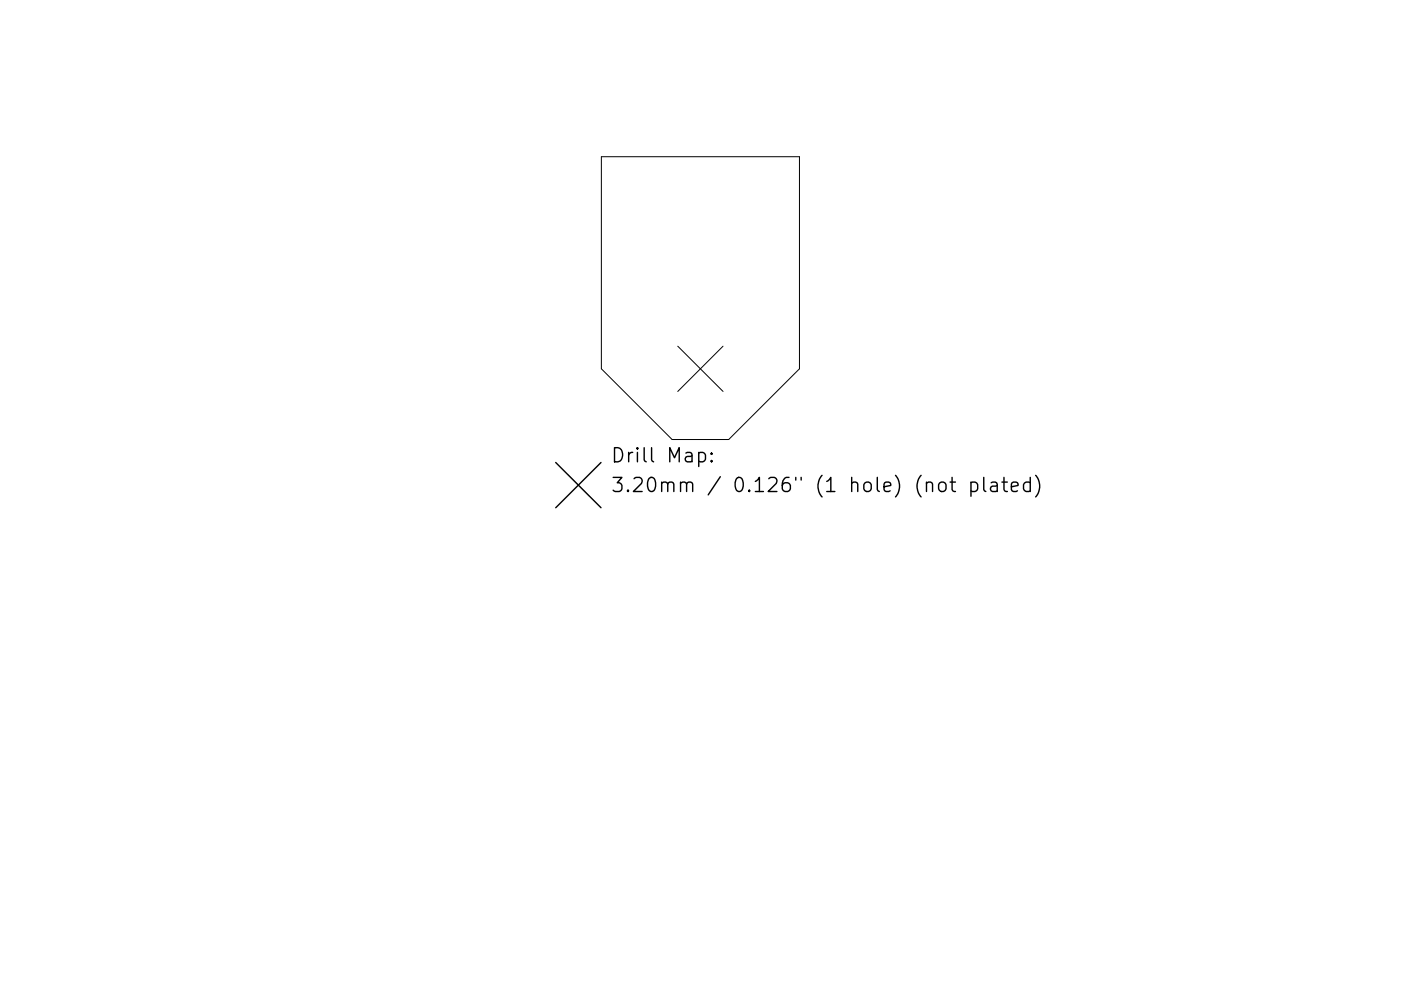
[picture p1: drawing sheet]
<svg xmlns="http://www.w3.org/2000/svg" width="297mm" height="210mm" viewBox="0 0 297 210" stroke-linecap="round" stroke-linejoin="round" font-family="sans-serif">
<defs><g id="words">
<g font-size="4.2">
<text x="129.4" y="98.1">Drill Map:</text>
<text x="129.4" y="104.4">3.20mm / 0.126&quot; (1 hole) (not plated)</text>
</g>
</g></defs>
<path d="M127.5 33.3h42v45l-15 15h-12l-15-15zM143.7 73.5l9.6 9.6M153.3 73.5l-9.6 9.6" fill="none" stroke="#000" stroke-width=".21"/>
<g fill="none" stroke="#000" stroke-width=".3">
<path d="M117.8 98.1l9.6 9.6M127.4 98.1l-9.6 9.6M148.1 96.1l.9-.1 .6 .6v.8l-.3 .4-.3 .2-.9-.2M150.9 97.7l.1 .1-.1 .2-.2-.2 .2-.1v.3M150.9 96.1l.1 .2-.1 .1-.2-.1 .2-.2v.3M199.3 102.4a.81 .81 0 0 1 1.3 .5v.8a.81 .81 0 0 1-.8 .6 .81 .81 0 0 1-.8-.6v-.8zM201.4 102.3h1.2M201.9 101.3v2.6l.1 .2 .6 .2M205.9 102.4l.8-.1 .6 .6v.8l-.3 .4-.3 .2-.8-.2M205.9 102.3v3M208.6 101.3v2.6l.4 .4M210.1 102.4l.3-.1 .9 .1 .1 .3v1.6"/>
<path d="M211.4 103l-1 .1a.59 .59 0 0 0-.4 .6 .59 .59 0 0 0 .4 .6l1-.2M212.4 102.3h1.2M212.9 101.3v2.6l.1 .2 .6 .2M214.4 103.3l1.5-.3-.2-.6-.8-.1-.5 .4v1.2l.2 .2 .3 .2 .8-.2M218.4 102.4l-.8-.1-.6 .6v.8l.3 .4 .3 .2 .8-.2M218.4 101.3v3M219.6 100.9a3.4 3.4 0 0 1 0 4.5"/>
</g>
<use href="#words"/>
</svg>
